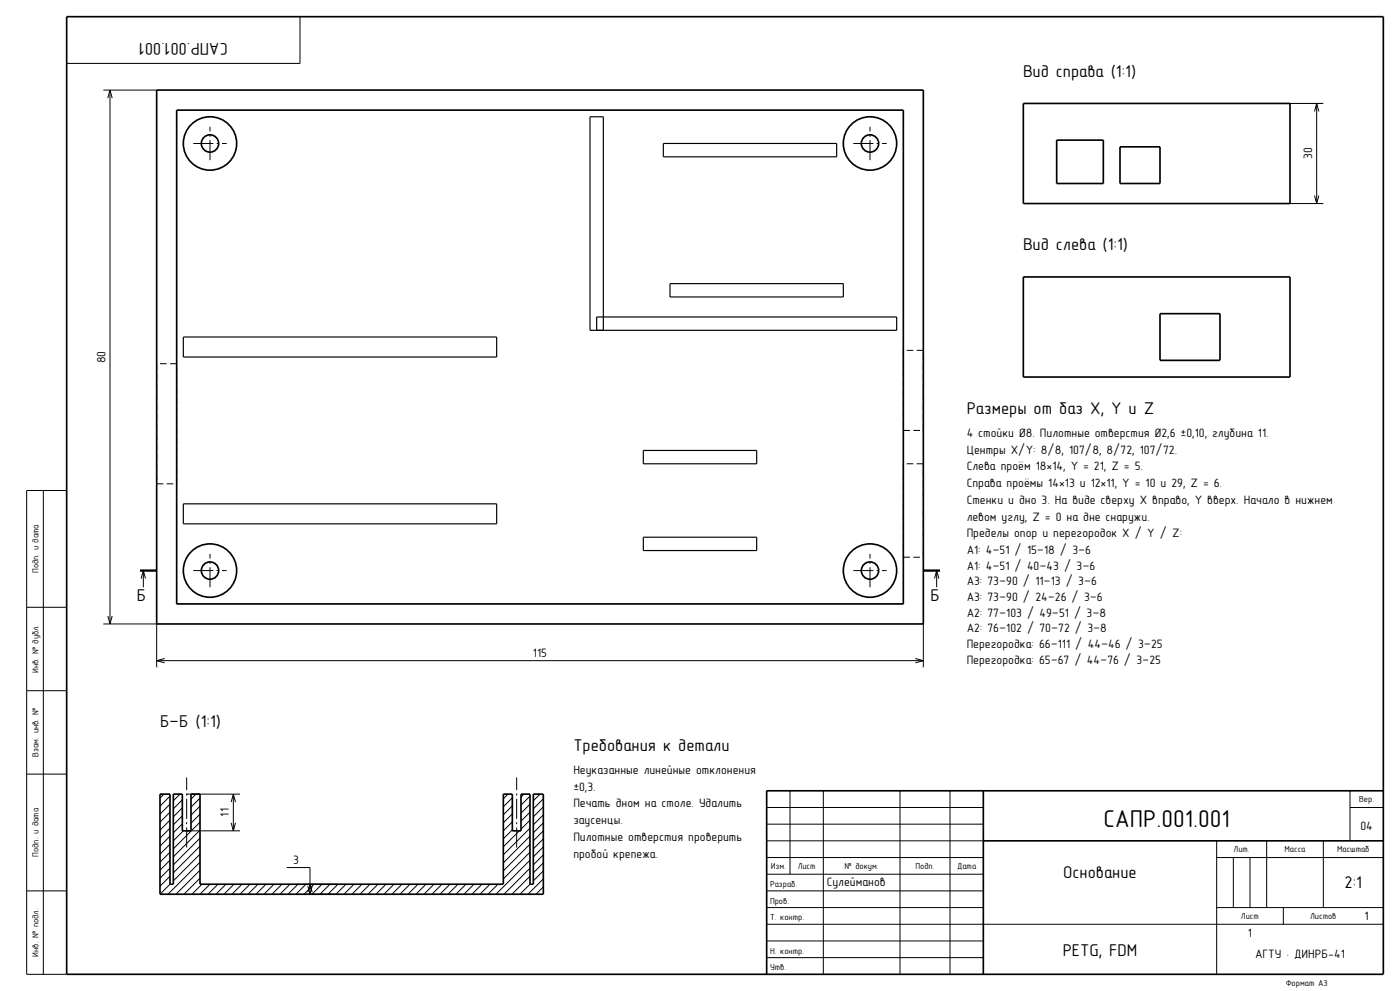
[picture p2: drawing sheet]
<svg xmlns="http://www.w3.org/2000/svg" width="420mm" height="297mm" viewBox="0 0 420 297" stroke-linecap="round" stroke-linejoin="round" font-family="sans-serif">
<defs><g id="words">
<text font-size="7.3" x="331" y="247.7">САПР.001.001</text>
<g font-size="5.1">
<text x="68.3" y="13" transform="rotate(-180 68.3 13)">САПР.001.001</text>
<text x="307" y="23">Вид справа (1:1)</text>
<text x="307" y="75">Вид слева (1:1)</text>
<text x="290" y="124">Размеры от баз X, Y и Z</text>
<text x="41.1" y="180">Б</text>
<text x="279.1" y="180">Б</text>
<text x="48" y="218">Б–Б (1:1)</text>
<text x="172" y="225">Требования к детали</text>
<text x="319" y="263">Основание</text>
<text x="403.4" y="266">2:1</text>
<text x="318.8" y="286.5">PETG, FDM</text>
</g>
<g font-size="3.7">
<text x="393.6" y="47.7" transform="rotate(-90 393.6 47.7)">30</text>
<text x="31.6" y="108.9" transform="rotate(-90 31.6 108.9)">80</text>
<text x="290" y="131">4 стойки Ø8. Пилотные отверстия Ø2,6 ±0,10, глубина 11.</text>
<text x="290" y="136">Центры X/Y: 8/8, 107/8, 8/72, 107/72.</text>
<text x="290" y="141">Слева проём 18×14, Y = 21, Z = 5.</text>
<text x="290" y="146">Справа проёмы 14×13 и 12×11, Y = 10 и 29, Z = 6.</text>
<text x="290" y="151">Стенки и дно 3. На виде сверху X вправо, Y вверх. Начало в нижнем</text>
<text x="290" y="156">левом углу, Z = 0 на дне снаружи.</text>
<text x="290" y="161">Пределы опор и перегородок X / Y / Z:</text>
<text x="290" y="166">A1: 4–51 / 15–18 / 3–6</text>
<text x="290" y="170.7">A1: 4–51 / 40–43 / 3–6</text>
<text x="290" y="175.4">A3: 73–90 / 11–13 / 3–6</text>
<text x="290" y="180.1">A3: 73–90 / 24–26 / 3–6</text>
<text x="290" y="184.8">A2: 77–103 / 49–51 / 3–8</text>
<text x="290" y="189.5">A2: 76–102 / 70–72 / 3–8</text>
<text x="159.9" y="196.8">115</text>
<text x="290" y="194.2">Перегородка: 66–111 / 44–46 / 3–25</text>
<text x="290" y="198.9">Перегородка: 65–67 / 44–76 / 3–25</text>
<text x="172" y="232">Неуказанные линейные отклонения</text>
<text x="172" y="237">±0,3.</text>
<text x="68.6" y="244.8" transform="rotate(-90 68.6 244.8)">11</text>
<text x="172" y="242">Печать дном на столе. Удалить</text>
<text x="172" y="247">заусенцы.</text>
<text x="172" y="252">Пилотные отверстия проверить</text>
<text x="408.1" y="248.7">04</text>
<text x="172" y="257">пробой крепежа.</text>
<text x="87.9" y="259">3</text>
<text x="248" y="265.6">Сулейманов</text>
<text x="409.4" y="275.6">1</text>
<text x="374.4" y="280.7">1</text>
<text x="376.5" y="287">АГТУ · ДИНРБ-41</text>
</g>
<g font-size="2.6">
<text x="11.5" y="171.8" transform="rotate(-90 11.5 171.8)">Подп. и дата</text>
<text x="11.5" y="201.7" transform="rotate(-90 11.5 201.7)">Инв. № дубл.</text>
<text x="11.5" y="226.7" transform="rotate(-90 11.5 226.7)">Взам. инв. №</text>
<text x="407.8" y="240.5">Вер.</text>
<text x="11.5" y="256.8" transform="rotate(-90 11.5 256.8)">Подп. и дата</text>
<text x="370.1" y="255.4">Лит.</text>
<text x="385.4" y="255.4">Масса</text>
<text x="401.1" y="255.4">Масштаб</text>
<text x="231.2" y="260.4">Изм.</text>
<text x="239.3" y="260.4">Лист</text>
<text x="253.4" y="260.4">№ докум.</text>
<text x="274.6" y="260.4">Подп.</text>
<text x="287.1" y="260.4">Дата</text>
<text x="231" y="265.8">Разраб.</text>
<text x="231" y="275.8">Т. контр.</text>
<text x="231" y="270.8">Пров.</text>
<text x="372.3" y="275.5">Лист</text>
<text x="393" y="275.5">Листов</text>
<text x="11.5" y="286.7" transform="rotate(-90 11.5 286.7)">Инв. № подл.</text>
<text x="231" y="285.8">Н. контр.</text>
<text x="231" y="290.8">Утв.</text>
<text x="385.7" y="295.4">Формат А3</text>
</g>
</g></defs>
<g fill="none" stroke="#000" stroke-width=".5">
<path d="M20 5h395v287h-395zM47 27h230v160h-230zM53 33h218v148h-218zM307 31h80v30h-80zM317 42h14v13h-14zM336 44h12v11h-12zM307 83h80v30h-80zM348 94h18v14h-18zM48 238h3v27h1v-27h2.7v11h2.6v-11h2.7v27h91v-27h2.7v11h2.6v-11h2.7v27h1v-27h3v30h-115zM295 237v55M415 237h-185v55M295 252h120"/>
<circle cx="63" cy="43" r="8"/>
<circle cx="63" cy="43" r="2.6"/>
<circle cx="261" cy="43" r="8"/>
<circle cx="261" cy="43" r="2.6"/>
<circle cx="63" cy="171" r="8"/>
<circle cx="63" cy="171" r="2.6"/>
<circle cx="261" cy="171" r="8"/>
<circle cx="261" cy="171" r="2.6"/>
</g>
<g fill="none" stroke="#000" stroke-width=".3">
<path d="M90 5v14h-70M31 27h16M33 27v160M33 27l-.6 2.4M33 27l.7 2.4M387 31h10M395 31v30M395 31l-.6 2.4M395 31l.7 2.4M394.4 58.6l.6 2.4M395.7 58.6l-.7 2.4M387 61h10"/>
<path d="M13 147v145M20 147h-12v145h12M43 171v5M43 171l-.7 2.4M43 171l.7 2.4M281 171v5M281 171l-.7 2.4M281 171l.7 2.4M8 182h12M31 187h16v13M32.4 184.6l.6 2.4M33.7 184.6l-.7 2.4"/>
<path d="M47 198h230M47 198l2.4 .6M49.4 197.4l-2.4 .6M274.6 197.4l2.4 .6M277 187v13M277 198l-2.4 .6M8 207h12M8 232h12M49.2 238l-1.2 1.2M51 238.6l-3 3M54 238l-2 2M54.7 239.7l-2.7 2.7"/>
<path d="M56 238h16M58.8 238l-1.5 1.5M60 239.2l-2.7 2.7M70 238v11M70 238l-.6 2.4M70 238l.6 2.4M152.4 238l-1.4 1.4M153.7 239.1l-2.7 2.7M157.2 238l-.9 .9M159 238.6l-2.7 2.7M162 238l-2 2M163 239.4l-3 3"/>
<path d="M237 237v25M247 237v55M270 237v55M285 237v55M405 237v15M51 241l-3 3M51 243.4l-3 3M51 245.8l-3 3M51 248.2l-3 3M51 250.6l-3 3M51 253l-3 3M51 255.4l-3 3"/>
<path d="M51 257.8l-3 3M54.7 242.1l-2.7 2.7M54.7 244.5l-2.7 2.7M54.7 246.9l-2.7 2.7M55 249l-3 3M56 249h16M60 241.6l-2.7 2.7M60 244l-2.7 2.7M60 246.4l-8 8M60 248.8l-8 8M60 251.2l-8 8M60 253.6l-8 8"/>
<path d="M60 256l-8 8M60 258.4l-9.6 9.6M69.4 246.6l.6 2.4M70.6 246.6l-.6 2.4M86 260h7v8M153.7 241.5l-2.7 2.7M153.7 243.9l-2.7 2.7M153.7 246.3l-2.7 2.7M153.7 248.7l-2.7 2.7M155.8 249l-4.8 4.8M159 241l-2.7 2.7M159 243.4l-2.7 2.7"/>
<path d="M159 245.8l-2.7 2.7M159 248.2l-8 8M159 250.6l-8 8M159 253l-8 8M159 255.4l-8 8M159 257.8l-10.2 10.2M163 241.8l-3 3M163 244.2l-3 3M163 246.6l-3 3M163 249l-3 3M163 251.4l-3 3M163 253.8l-3 3"/>
<path d="M163 256.2l-3 3M163 258.6l-3 3M230 257h65M230 252h65M230 247h65M230 242h65M365 257h50M365 252v40M370 257v15M375 257v15M380 252v20M397 252v20"/>
<path d="M405 242h10M8 267h12M51 260.2l-3 3M51 262.6l-3 3M51 265l-3 3M60 260.8l-7.2 7.2M60 263.2l-4.8 4.8M60.6 265l-3 3M63 265l-3 3M65.4 265l-3 3M67.8 265l-3 3M70.2 265l-3 3"/>
<path d="M72.6 265l-3 3M75 265l-3 3M77.4 265l-3 3M79.8 265l-3 3M82.2 265l-3 3M84.6 265l-3 3M87 265l-3 3M89.4 265l-3 3M91 268h10M91 265h10M91.8 265l-3 3M92.3 265.6l.7 2.4"/>
<path d="M92.3 267.4l.7-2.4 .7 2.4M93.7 265.6l-.7 2.4M94.2 265l-3 3M96.6 265l-3 3M99 265l-3 3M101.4 265l-3 3M103.8 265l-3 3M106.2 265l-3 3M108.6 265l-3 3M111 265l-3 3M113.4 265l-3 3M115.8 265l-3 3"/>
<path d="M118.2 265l-3 3M120.6 265l-3 3M123 265l-3 3M125.4 265l-3 3M127.8 265l-3 3M130.2 265l-3 3M132.6 265l-3 3M135 265l-3 3M137.4 265l-3 3M139.8 265l-3 3M142.2 265l-3 3M144.6 265l-3 3"/>
<path d="M147 265l-3 3M149.4 265l-3 3M159 260.2l-7.8 7.8M159 262.6l-5.4 5.4M159 265l-3 3M163 261l-3 3M163 263.4l-4.6 4.6M163 265.8l-2.2 2.2M230 277h185M230 272h65M230 267h65M230 262h65"/>
<path d="M365 272h50M385 272v5M230 287h65M230 282h65"/>
</g>
<path d="M58 43h10M63 48v-10M256 43h10M261 48v-10M58 171h10M63 176v-10M256 171h10M261 176v-10M56 254v-21M155 254v-21" fill="none" stroke="#000" stroke-width=".3" stroke-dasharray="6 1 .6 1" stroke-linecap="butt"/>
<path d="M199 43h52v4h-52zM179 99v-4h90v4h-92v-64h4v64M201 85h52v4h-52zM55 101h94v6h-94zM193 135h34v4h-34zM55 151h94v6h-94zM193 161h34v4h-34z" fill="none" stroke="#000" stroke-width=".35"/>
<path d="M47 109v36M53 109h-6M271 105v24M277 105h-6M271 139v28M271 129h6M277 139h-6M277 129v-24M47 145h6M53 145v-36M271 167h6M277 167v-28" fill="none" stroke="#000" stroke-width=".3" stroke-dasharray="2 1" stroke-linecap="butt"/>
<path d="M42 171h5M277 171h5" fill="none" stroke="#000" stroke-width=".7" stroke-linecap="butt"/>
<use href="#words"/>
</svg>
